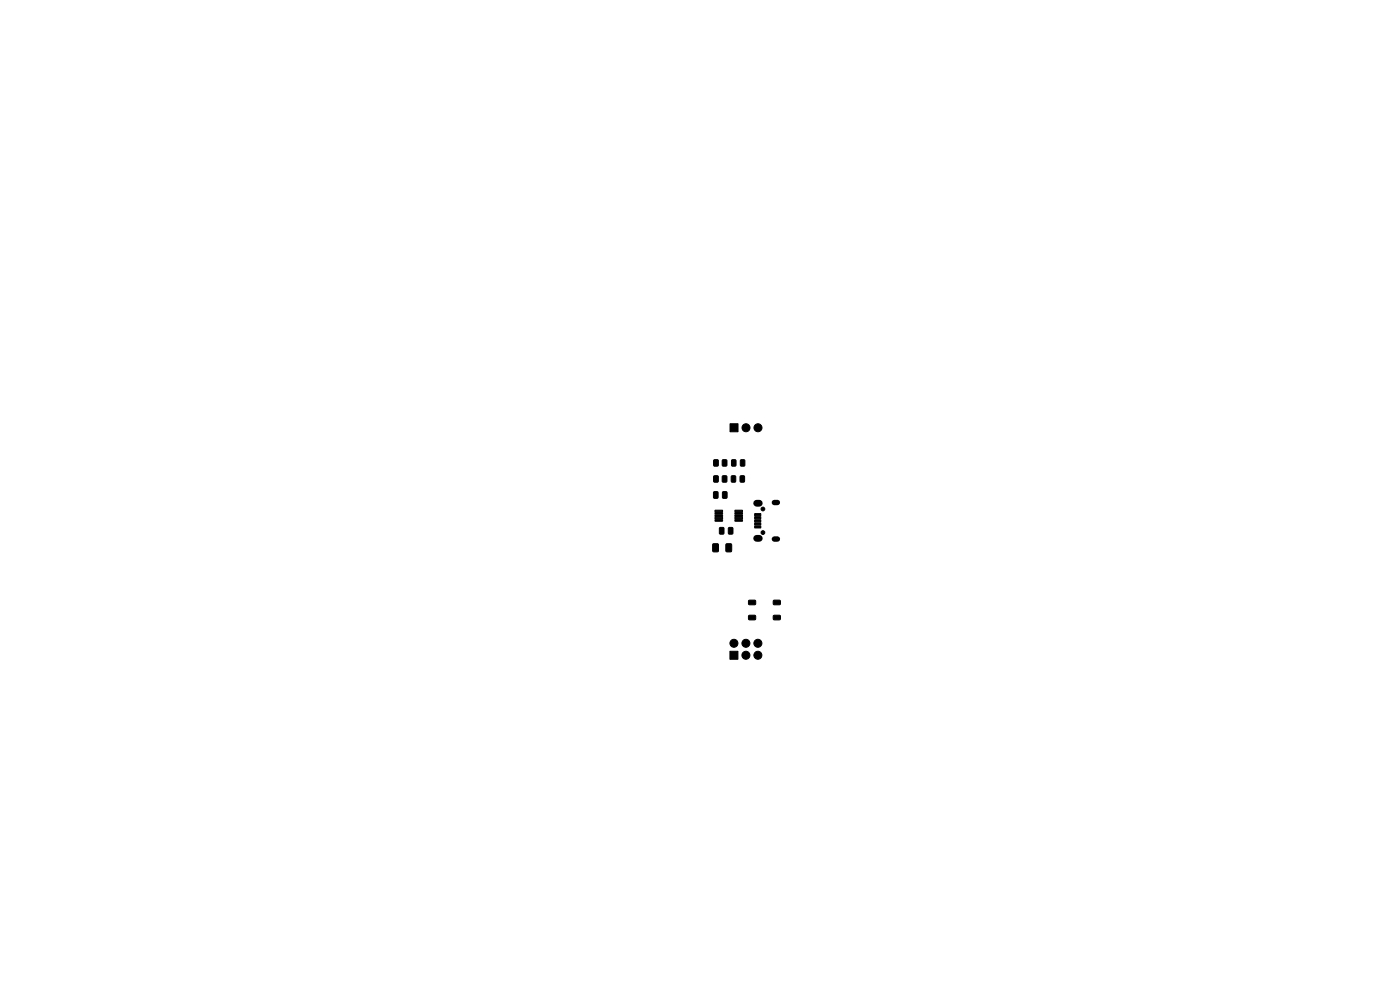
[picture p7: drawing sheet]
<svg xmlns="http://www.w3.org/2000/svg" width="297mm" height="210mm" viewBox="0 0 297 210" stroke-linecap="round" stroke-linejoin="round" font-family="sans-serif">
<g fill="#000" stroke="#000" stroke-width=".21">
<path d="M151.4 97.6l.7-.1 .3 .2v1l-.2 .2h-.6l-.2-.2zM153.3 97.6l.7-.1 .2 .2v1l-.1 .2h-.7l-.2-.2zM155.2 97.6l.7-.1 .2 .2v1l-.1 .2h-.6l-.2-.2zM154.9 89.9h1.7v1.7h-1.7zM157.1 97.6l.7-.1 .2 .2v1l-.1 .2h-.6l-.2-.2zM151.4 104.3h.7l.2 .1 .1 1.1-.2 .2h-.6l-.2-.1zM151.4 101l.7-.1 .3 .2v1l-.2 .2h-.6l-.2-.2zM151.2 115.4l1-.1 .2 .2v1.3l-.1 .3h-.9l-.2-.2zM152.7 111.9h.6l.3 .1v1.1l-.2 .2h-.6l-.2-.1zM153.3 101l.7-.1 .2 .2v1l-.1 .2h-.7l-.2-.2zM153.3 104.3h.7l.2 .1 .1 1.1-.2 .2h-.6l-.2-.1zM151.7 108.3l1.5-.1 .1 .3-1.5 .1z"/>
<path d="M151.7 108.8l1.5-.1 .1 .3-1.5 .1zM151.7 109.3l1.5-.1 .1 .3-1.5 .1zM151.7 109.8l1.5-.1 .1 .3-1.5 .1zM151.7 110.3l1.5-.1 .1 .3-1.5 .1zM154.6 111.9h.6l.3 .1v1.1l-.2 .2h-.6l-.2-.1zM154 115.4l1-.1 .2 .2v1.3l-.1 .3h-.9l-.2-.2zM155.2 101l.6-.1 .3 .2v1l-.2 .2h-.5l-.3-.2zM155.9 110.3l1.5-.1 .1 .3-1.5 .1zM155.9 109.8l1.5-.1 .1 .3-1.5 .1zM155.9 109.3l1.5-.1 .1 .3-1.5 .1zM155.9 108.8l1.5-.1 .1 .3-1.5 .1zM155.9 108.3l1.5-.1 .1 .3-1.5 .1z"/>
<path d="M157.1 101l.6-.1 .2 .2 .1 1-.2 .2h-.6l-.2-.2zM160.1 111.6h1.3v.4h-1.3zM160.1 110.9h1.3v.5h-1.3zM160.1 110.3h1.3v.4h-1.3zM160.1 109.6h1.3v.5h-1.3zM160.1 109h1.3v.4h-1.3zM154.8 138.2h1.8v1.7h-1.8zM158.8 130.6l1.4-.1 .1 .3v.5l-.2 .2h-1.2l-.1-.2zM158.8 127.4l1.4-.1 .1 .3v.5l-.2 .2h-1.2l-.1-.2zM164.1 130.6l1.3-.1 .2 .3v.5l-.3 .2h-1.1l-.2-.2zM164.1 127.4l1.3-.1 .2 .3v.5l-.3 .2h-1.1l-.2-.2z"/>
<circle cx="158.3" cy="90.7" r=".85"/>
<circle cx="160.8" cy="90.7" r=".85"/>
<circle cx="161.8" cy="113" r=".4"/>
<circle cx="161.8" cy="108" r=".4"/>
<circle cx="155.7" cy="136.5" r=".85"/>
<circle cx="158.2" cy="139" r=".85"/>
<circle cx="158.2" cy="136.5" r=".85"/>
<circle cx="160.8" cy="136.5" r=".85"/>
<circle cx="160.8" cy="139" r=".85"/>
</g>
<path d="M164.3 114.4h.6M164.3 106.6h.6" fill="none" stroke="#000" stroke-width="1.2"/>
<path d="M160.5 114.2h.6M160.5 106.8h.6" fill="none" stroke="#000" stroke-width="1.4"/>
</svg>
